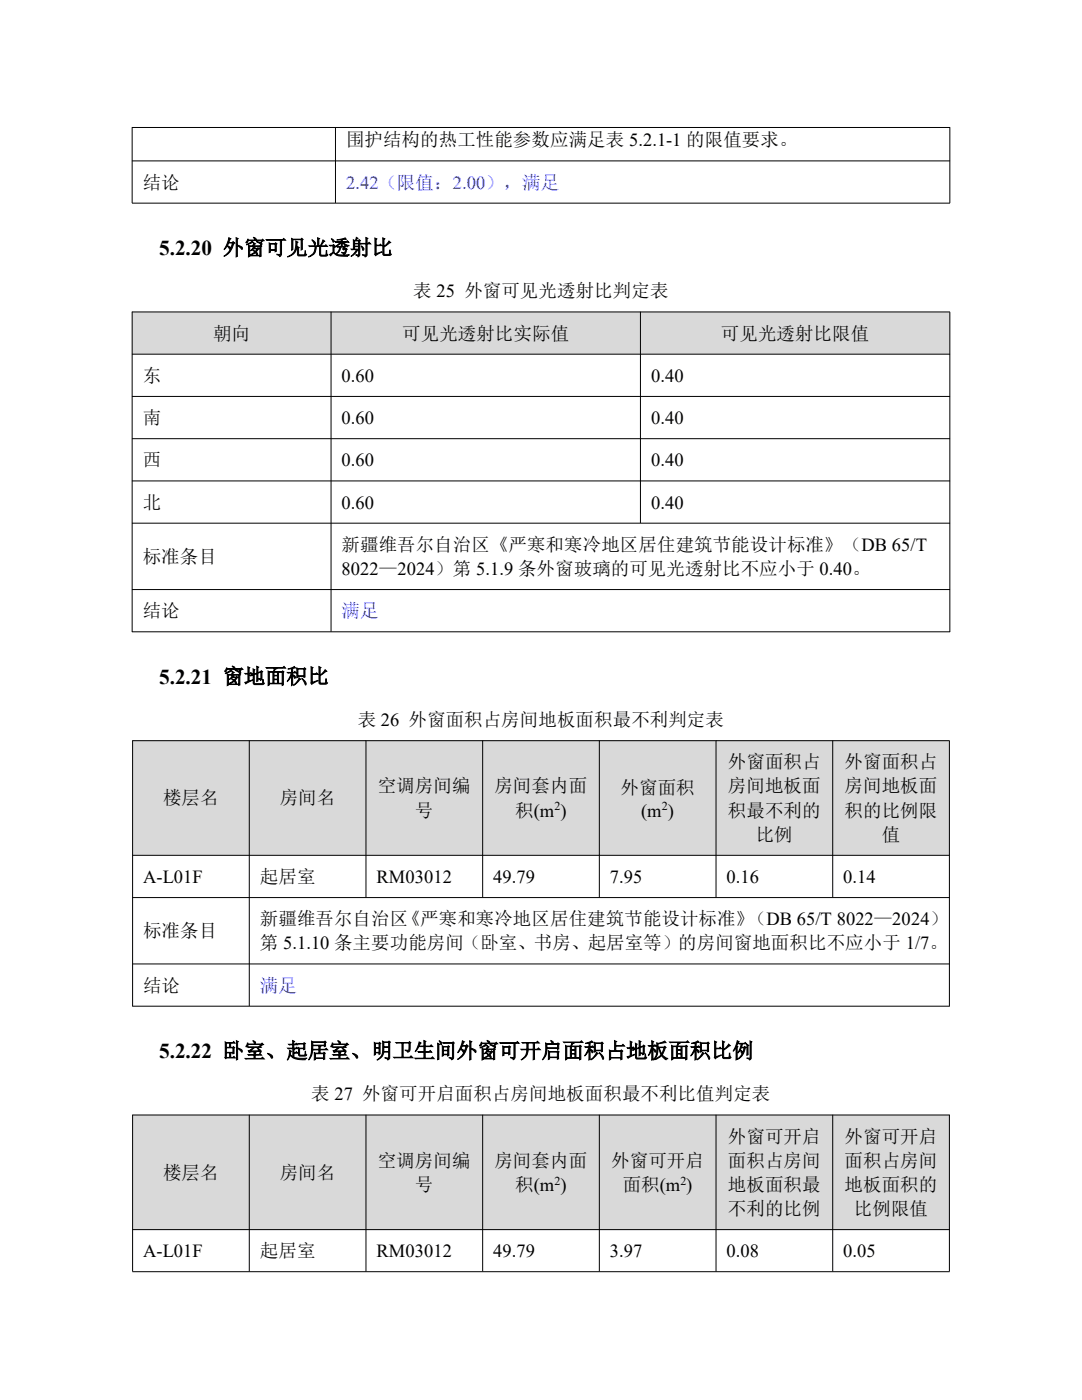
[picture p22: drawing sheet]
<svg xmlns="http://www.w3.org/2000/svg" width="216mm" height="279mm" viewBox="0 0 216 279" stroke-linecap="round" stroke-linejoin="round" font-family="sans-serif">
<defs><g id="words">
<g font-size="4.2">
<text x="31.7" y="50.9">5.2.20 外窗可见光透射比</text>
<text x="31.7" y="136.4">5.2.21 窗地面积比</text>
<text x="31.7" y="211.1">5.2.22 卧室、起居室、明卫生间外窗可开启面积占地板面积比例</text>
</g>
<g font-size="3.7">
<text x="69" y="29.2">围护结构的热工性能参数应满足表 5.2.1-1 的限值要求。</text>
<text x="28.5" y="37.7">结论</text>
<text x="82.5" y="59.4">表 25 外窗可见光透射比判定表</text>
<text x="42.5" y="67.8">朝向</text>
<text x="80.3" y="67.8">可见光透射比实际值</text>
<text x="143.8" y="67.8">可见光透射比限值</text>
<text x="28.5" y="76.2">东</text>
<text x="68.2" y="76.2">0.60</text>
<text x="129.9" y="76.2">0.40</text>
<text x="28.5" y="84.6">南</text>
<text x="68.2" y="84.6">0.60</text>
<text x="129.9" y="84.6">0.40</text>
<text x="28.5" y="93.1">西</text>
<text x="68.2" y="93.1">0.60</text>
<text x="129.9" y="93.1">0.40</text>
<text x="28.5" y="101.5">北</text>
<text x="68.2" y="101.5">0.60</text>
<text x="129.9" y="101.5">0.40</text>
<text x="28.5" y="112.3">标准条目</text>
<text x="68.2" y="110">新疆维吾尔自治区《严寒和寒冷地区居住建筑节能设计标准》（DB 65/T</text>
<text x="68.2" y="114.7">8022—2024）第 5.1.9 条外窗玻璃的可见光透射比不应小于 0.40。</text>
<text x="28.5" y="123.2">结论</text>
<text x="71.4" y="144.9">表 26 外窗面积占房间地板面积最不利判定表</text>
<text x="145.2" y="153.3">外窗面积占</text>
<text x="168.5" y="153.3">外窗面积占</text>
<text x="32.6" y="160.5">楼层名</text>
<text x="55.8" y="160.5">房间名</text>
<text x="75.4" y="158.1">空调房间编</text>
<text x="98.7" y="158.1">房间套内面</text>
<text x="123.8" y="158.4">外窗面积</text>
<text x="145.2" y="158.1">房间地板面</text>
<text x="168.5" y="158.1">房间地板面</text>
<text x="82.8" y="163">号</text>
<text x="102.8" y="163">积(m )</text>
<text x="127.9" y="163">(m )</text>
<text x="145.2" y="163">积最不利的</text>
<text x="150.8" y="167.8">比例</text>
<text x="168.5" y="163">积的比例限</text>
<text x="175.9" y="167.8">值</text>
<text x="28.6" y="176.2">A-L01F</text>
<text x="51.9" y="176.2">起居室</text>
<text x="75.1" y="176.2">RM03012</text>
<text x="98.4" y="176.2">49.79</text>
<text x="121.7" y="176.2">7.95</text>
<text x="145" y="176.2">0.16</text>
<text x="168.3" y="176.2">0.14</text>
<text x="51.9" y="184.6">新疆维吾尔自治区《严寒和寒冷地区居住建筑节能设计标准》（DB 65/T 8022—2024）</text>
<text x="28.6" y="187">标准条目</text>
<text x="51.9" y="189.5">第 5.1.10 条主要功能房间（卧室、书房、起居室等）的房间窗地面积比不应小于 1/7。</text>
<text x="28.6" y="197.9">结论</text>
<text x="62.1" y="219.6">表 27 外窗可开启面积占房间地板面积最不利比值判定表</text>
<text x="75.4" y="232.9">空调房间编</text>
<text x="98.7" y="232.9">房间套内面</text>
<text x="122" y="232.9">外窗可开启</text>
<text x="145.2" y="228.1">外窗可开启</text>
<text x="145.2" y="232.9">面积占房间</text>
<text x="168.5" y="228.1">外窗可开启</text>
<text x="168.5" y="232.9">面积占房间</text>
<text x="32.6" y="235.3">楼层名</text>
<text x="55.8" y="235.3">房间名</text>
<text x="82.8" y="237.7">号</text>
<text x="102.8" y="237.7">积(m )</text>
<text x="124.2" y="237.7">面积(m )</text>
<text x="145.2" y="237.7">地板面积最</text>
<text x="168.5" y="237.7">地板面积的</text>
<text x="145.2" y="242.5">不利的比例</text>
<text x="170.4" y="242.5">比例限值</text>
<text x="28.6" y="250.9">A-L01F</text>
<text x="51.9" y="250.9">起居室</text>
<text x="75.1" y="250.9">RM03012</text>
<text x="98.4" y="250.9">49.79</text>
<text x="121.7" y="250.9">3.97</text>
<text x="145" y="250.9">0.08</text>
<text x="168.3" y="250.9">0.05</text>
</g>
<g font-size="3.7" fill="#00f">
<text x="69" y="37.7">2.42（限值：2.00），满足</text>
<text x="68.2" y="123.2">满足</text>
<text x="51.9" y="197.9">满足</text>
</g>
<g font-size="2.4">
<text x="110.6" y="161.7">2</text>
<text x="132.1" y="161.7">2</text>
<text x="110.6" y="236.4">2</text>
<text x="135.8" y="236.4">2</text>
</g>
</g></defs>
<path d="M26.3 25.4h163.3M26.3 32.1h163.3M26.4 25.4v15.1M66.9 25.4v15.1M189.5 25.4v15.1M26.3 40.5h163.3" fill="none" stroke="#000" stroke-width=".2"/>
<g fill="#d9d9d9">
<path d="M26.4 62.3h39.7v8.4h-39.7z" fill-rule="evenodd"/>
<path d="M66.1 62.3h61.7v8.4h-61.7z" fill-rule="evenodd"/>
<path d="M127.8 62.3h61.7v8.4h-61.7z" fill-rule="evenodd"/>
</g>
<path d="M26.3 62.3h163.3M26.3 70.7h163.3M26.3 79.1h163.3M26.4 62.2v63.9M66.1 62.2v63.8M127.8 62.2v42.2M189.5 62.3v63.8M26.3 87.5h163.3M26.3 96h163.3M26.3 104.4h163.3M26.3 117.7h163.3M26.3 126.1h163.3" fill="none" stroke="#000" stroke-width=".2"/>
<g fill="#d9d9d9">
<path d="M26.5 147.8h23.3v22.9h-23.3z" fill-rule="evenodd"/>
<path d="M49.7 147.8h23.3v22.9h-23.3z" fill-rule="evenodd"/>
<path d="M73 147.8h23.3v22.9h-23.3z" fill-rule="evenodd"/>
<path d="M96.3 147.8h23.3v22.9h-23.3z" fill-rule="evenodd"/>
<path d="M119.6 147.8h23.3v22.9h-23.3z" fill-rule="evenodd"/>
<path d="M142.9 147.8h23.3v22.9h-23.3z" fill-rule="evenodd"/>
<path d="M166.2 147.8h23.3v22.9h-23.3z" fill-rule="evenodd"/>
</g>
<g fill="none" stroke="#000" stroke-width=".2">
<path d="M26.4 147.8h163.1M26.5 147.8v53.1M49.7 147.8v53M73 147.8v31.3M96.3 147.8v31.3M119.6 147.8v31.3M142.9 147.8v31.3M166.2 147.8v31.3M189.4 147.9v53M26.4 170.7h163.1M26.4 179.1h163.1M26.4 192.4h163.1"/>
<path d="M26.4 200.8h163.1"/>
</g>
<g fill="#d9d9d9">
<path d="M26.5 222.5h23.3v22.9h-23.3z" fill-rule="evenodd"/>
<path d="M49.7 222.5h23.3v22.9h-23.3z" fill-rule="evenodd"/>
<path d="M73 222.5h23.3v22.9h-23.3z" fill-rule="evenodd"/>
<path d="M96.3 222.5h23.3v22.9h-23.3z" fill-rule="evenodd"/>
<path d="M119.6 222.5h23.3v22.9h-23.3z" fill-rule="evenodd"/>
<path d="M142.9 222.5h23.3v22.9h-23.3z" fill-rule="evenodd"/>
<path d="M166.2 222.5h23.3v22.9h-23.3z" fill-rule="evenodd"/>
</g>
<path d="M26.4 222.5h163.1M26.5 222.5v31.3M49.7 222.5v31.3M73 222.5v31.3M96.3 222.5v31.3M119.6 222.5v31.3M142.9 222.5v31.3M166.2 222.5v31.3M189.4 222.5v31.3M26.4 245.4h163.1M26.4 253.8h163.1" fill="none" stroke="#000" stroke-width=".2"/>
<use href="#words"/>
</svg>
